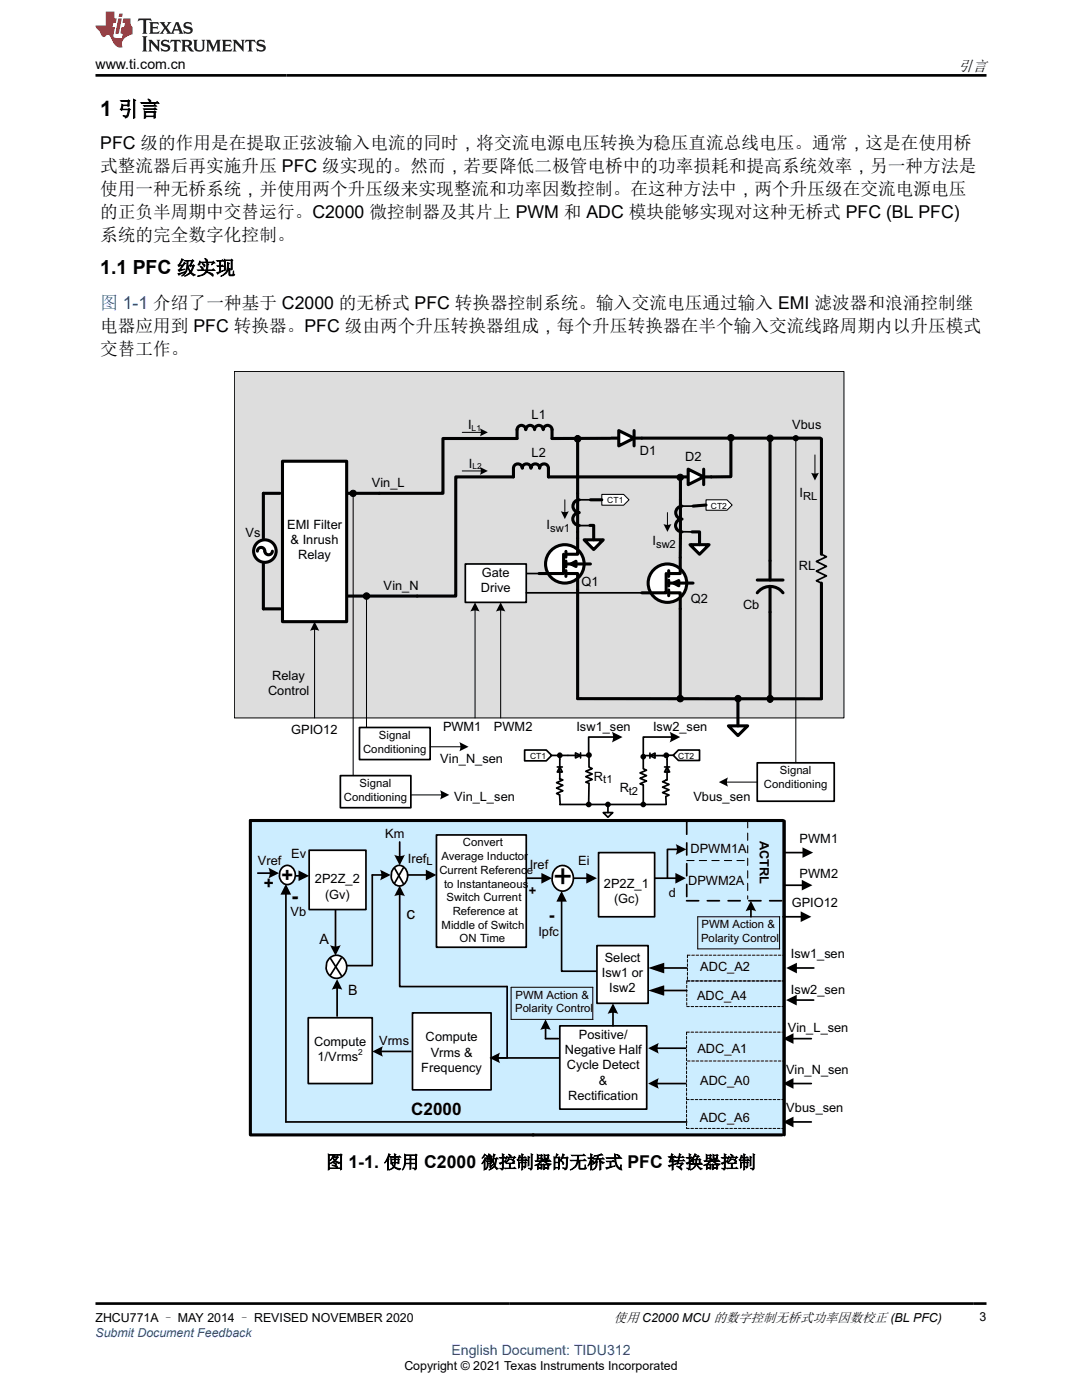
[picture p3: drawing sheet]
<svg xmlns="http://www.w3.org/2000/svg" width="216mm" height="279mm" viewBox="0 0 216 279" stroke-linecap="round" stroke-linejoin="round" font-family="sans-serif">
<defs><g id="words">
<text font-size="6.7" x="110.4" y="177.3">+</text>
<text font-size="4.2" x="20" y="23.2">1 引言</text>
<g font-size="4">
<text x="56.2" y="176">+</text>
<text x="58.2" y="180.3">-</text>
</g>
<text font-size="3.9" x="20" y="54.8">1.1 PFC 级实现</text>
<g font-size="3.5">
<text x="20" y="29.7">PFC 级的作用是在提取正弦波输入电流的同时，将交流电源电压转换为稳压直流总线电压。通常，这是在使用桥</text>
<text x="20" y="34.3">式整流器后再实施升压 PFC 级实现的。然而，若要降低二极管电桥中的功率损耗和提高系统效率，另一种方法是</text>
<text x="20" y="38.9">使用一种无桥系统，并使用两个升压级来实现整流和功率因数控制。在这种方法中，两个升压级在交流电源电压</text>
<text x="20" y="43.5">的正负半周期中交替运行。C2000 微控制器及其片上 PWM 和 ADC 模块能够实现对这种无桥式 PFC (BL PFC)</text>
<text x="20" y="48.1">系统的完全数字化控制。</text>
<text x="20" y="66.2">电器应用到 PFC 转换器。PFC 级由两个升压转换器组成，每个升压转换器在半个输入交流线路周期内以升压模式</text>
<text x="20" y="70.8">交替工作。</text>
<text x="65" y="233.2">图 1-1. 使用 C2000 微控制器的无桥式 PFC 转换器控制</text>
</g>
<text font-size="3.5" fill="#00f" x="20" y="61.6">图 1-1 介绍了一种基于 C2000 的无桥式 PFC 转换器控制系统。输入交流电压通过输入 EMI 滤波器和浪涌控制继</text>
<g font-size="3.4">
<text x="52.7" y="177.4">+</text>
<text x="81.1" y="183.4">c</text>
<text x="109.5" y="183.7">-</text>
<text x="82.1" y="222.6">C2000</text>
</g>
<text font-size="3" x="191.2" y="14.1">引言</text>
<g font-size="2.8">
<text x="19" y="13.8">www.ti.com.cn</text>
<text x="63.7" y="188.4">A</text>
<text x="69.5" y="198.6">B</text>
</g>
<text font-size="2.8" fill="#00f" x="90.1" y="270.4">English Document: TIDU312</text>
<g font-size="2.6">
<text x="106.1" y="83.6">L1</text>
<text x="93.4" y="85.7">I</text>
<text x="158.1" y="85.7">Vbus</text>
<text x="93.6" y="93.3">I</text>
<text x="106.1" y="91.3">L2</text>
<text x="127.7" y="90.8">D1</text>
<text x="136.7" y="92.1">D2</text>
<text x="74.2" y="97.2">Vin_L</text>
<text x="159.6" y="99.2">I</text>
<text x="49" y="107.2">Vs</text>
<text x="57.3" y="105.5">EMI Filter</text>
<text x="109.1" y="105.6">I</text>
<text x="58" y="108.6">&amp; Inrush</text>
<text x="59.5" y="111.6">Relay</text>
<text x="130.2" y="108.8">I</text>
<text x="159.4" y="113.8">RL</text>
<text x="76.6" y="117.7">Vin_N</text>
<text x="95.9" y="118.2">Drive</text>
<text x="96.2" y="115.1">Gate</text>
<text x="116" y="117">Q1</text>
<text x="137.9" y="120.2">Q2</text>
<text x="148.3" y="121.5">Cb</text>
<text x="54.3" y="135.6">Relay</text>
<text x="53.5" y="138.7">Control</text>
<text x="58.1" y="146.5">GPIO12</text>
<text x="88.4" y="145.8">PWM1</text>
<text x="98.6" y="145.8">PWM2</text>
<text x="115" y="145.8">Isw1_sen</text>
<text x="130.3" y="145.8">Isw2_sen</text>
<text x="87.8" y="152.2">Vin_N_sen</text>
<text x="118.5" y="155.8">R</text>
<text x="90.6" y="159.9">Vin_L_sen</text>
<text x="123.6" y="158.1">R</text>
<text x="138.4" y="159.9">Vbus_sen</text>
<text x="76.8" y="167.2">Km</text>
<text x="151.6" y="167.8" transform="rotate(90 151.6 167.8)">ACTRL</text>
<text x="51.5" y="172.6">Vref</text>
<text x="58.1" y="171.3">Ev</text>
<text x="81.4" y="172.2">Iref</text>
<text x="105.7" y="173.4">Iref</text>
<text x="115.4" y="172.7">Ei</text>
<text x="137.8" y="170.3">DPWM1A</text>
<text x="159.6" y="168.2">PWM1</text>
<text x="62.8" y="176.3">2P2Z_2</text>
<text x="64.9" y="179.4">(Gv)</text>
<text x="105.6" y="178.6">+</text>
<text x="120.5" y="177.1">2P2Z_1</text>
<text x="133.5" y="178.9">d</text>
<text x="137.3" y="176.6">DPWM2A</text>
<text x="159.6" y="175.3">PWM2</text>
<text x="58" y="182.8">Vb</text>
<text x="122.5" y="180.2">(Gc)</text>
<text x="158" y="181.1">GPIO12</text>
<text x="107.4" y="186.8">Ipfc</text>
<text x="120.7" y="191.9">Select</text>
<text x="157.8" y="191.3">Isw1_sen</text>
<text x="120.1" y="195">Isw1 or</text>
<text x="139.7" y="193.7">ADC_A2</text>
<text x="121.6" y="198.1">Isw2</text>
<text x="139.1" y="199.6">ADC_A4</text>
<text x="157.8" y="198.3">Isw2_sen</text>
<text x="62.7" y="208.8">Compute</text>
<text x="75.7" y="208.6">Vrms</text>
<text x="84.9" y="207.8">Compute</text>
<text x="115.5" y="207.3">Positive/</text>
<text x="157.2" y="206">Vin_L_sen</text>
<text x="63.4" y="211.8">1/Vrms</text>
<text x="84.1" y="213.9">Frequency</text>
<text x="85.9" y="210.9">Vrms &amp;</text>
<text x="112.7" y="210.4">Negative Half</text>
<text x="113.1" y="213.4">Cycle Detect</text>
<text x="139.2" y="210.1">ADC_A1</text>
<text x="156.9" y="214.3">Vin_N_sen</text>
<text x="113.4" y="219.6">Rectification</text>
<text x="119.5" y="216.5">&amp;</text>
<text x="139.7" y="216.5">ADC_A0</text>
<text x="156.9" y="222">Vbus_sen</text>
<text x="139.6" y="223.9">ADC_A6</text>
<text x="122.5" y="263.8">使用 C2000 MCU 的数字控制无桥式功率因数校正 (BL PFC)</text>
</g>
<g font-size="2.5">
<text x="19" y="263.8">ZHCU771A – MAY 2014 – REVISED NOVEMBER 2020</text>
<text x="195.5" y="263.6">3</text>
<text x="80.7" y="273.5">Copyright © 2021 Texas Instruments Incorporated</text>
</g>
<text font-size="2.5" fill="#00f" x="19.1" y="266.8">Submit Document Feedback</text>
<g font-size="2.3">
<text x="75.6" y="147.5">Signal</text>
<text x="72.4" y="150.2">Conditioning</text>
<text x="155.6" y="154.5">Signal</text>
<text x="68.6" y="159.8">Conditioning</text>
<text x="71.8" y="157.1">Signal</text>
<text x="152.4" y="157.3">Conditioning</text>
<text x="88.1" y="171.7">Average Inductor</text>
<text x="92.4" y="168.9">Convert</text>
<text x="87.7" y="174.4">Current Reference</text>
<text x="88.6" y="177.1">to Instantaneous</text>
<text x="89.1" y="179.9">Switch Current</text>
<text x="88.1" y="185.3">Middle of Switch</text>
<text x="90.3" y="182.6">Reference at</text>
<text x="140" y="185.3">PWM Action &amp;</text>
<text x="91.7" y="188.1">ON Time</text>
<text x="139.9" y="188">Polarity Control</text>
<text x="102.8" y="202.1">Polarity Control</text>
<text x="102.9" y="199.4">PWM Action &amp;</text>
</g>
<g font-size="2.2">
<text x="160.3" y="99.7">RL</text>
<text x="109.8" y="106.1">sw1</text>
<text x="130.9" y="109.3">sw2</text>
<text x="120.4" y="156.3">t1</text>
<text x="125.5" y="158.6">t2</text>
<text x="85.1" y="172.7">L</text>
</g>
<g font-size="1.7">
<text x="94.1" y="86">L1</text>
<text x="94.3" y="93.7">L2</text>
<text x="121.2" y="100.5">CT1</text>
<text x="141.9" y="101.5">CT2</text>
<text x="105.8" y="151.5">CT1</text>
<text x="135.3" y="151.5">CT2</text>
<text x="71.5" y="210.6">2</text>
</g>
</g></defs>
<path d="M46.8 74.1h121.6v69.2h-121.6z" fill-rule="evenodd" fill="#ddd"/>
<path d="M46.8 74.1h121.6v69.2h-121.6z" fill="none" stroke="#000" stroke-width=".2"/>
<path d="M50 163.8h106.2v62.7h-106.2z" fill-rule="evenodd" fill="#ccedff"/>
<path d="M50 163.8h106.2v62.7h-106.2z" fill="none" stroke="#000" stroke-width=".2"/>
<circle cx="112.7" cy="112.5" r="3.8" fill="#fff"/>
<g fill="none" stroke="#000" stroke-width=".61">
<path d="M103.2 87.5v-1.8a.86 .86 0 0 1 .8-.8 .86 .86 0 0 1 .9 .8 .88 .88 0 0 1 .9-.8 .88 .88 0 0 1 .9 .8 .86 .86 0 0 1 .8-.8 .86 .86 0 0 1 .9 .8 .88 .88 0 0 1 .9-.8 .88 .88 0 0 1 .9 .8v1.8M121.9 87.4h6.2M112.5 110.6v3.9h-4.9M112.9 114.5h2.4v3.2M112.9 112.6h4.9M112.9 110v1.2M112.9 112v1.1M112.9 113.9v1.1M113.9 112.6l1-.6v1.1zM115.3 107.4v3.2h-2.4"/>
<circle cx="112.7" cy="112.5" r="3.8"/>
</g>
<path d="M113.9 112.6l1-.6v1.1z" fill="#000"/>
<path d="M123.5 85.9l3 1.5-3 1.6z" fill="#fff"/>
<path d="M123.5 85.9l3 1.5-3 1.6zM126.5 85.9v3.1" fill="none" stroke="#000" stroke-width=".61"/>
<path d="M145.3 144.9h3.9l-2 1.9z" fill="#fff"/>
<path d="M69.2 98.5h6.5M115.3 87.4v11.1M121.7 87.5h-11.5M128.1 87.4h35.6M153.7 87.5v28.3M69.3 119h13.9M115.3 117.7v21.7M151.1 118.3a3.2 3.2 0 0 1 5.1 0M151.1 115.8h5.1M153.7 117v22.7M147.2 139.4v5.5M145.3 144.9h3.9l-2 1.9z" fill="none" stroke="#000" stroke-width=".61"/>
<g fill="#000">
<path d="M156.9 193.2l2.1-1.1v2.2z"/>
<circle cx="115.3" cy="87.4" r=".48"/>
</g>
<circle cx="115.3" cy="87.4" r=".48" fill="none" stroke="#000" stroke-width=".2"/>
<path d="M105 114.5h2.6M158.8 193.2h3.6" fill="none" stroke="#000" stroke-width=".34"/>
<circle cx="52.9" cy="110" r="2.25" fill="#fff"/>
<g fill="none" stroke="#000" stroke-width=".61">
<path d="M51.4 110a.74 .74 0 0 1 .7-.8 .74 .74 0 0 1 .7 .8 .76 .76 0 0 0 .8 .7 .76 .76 0 0 0 .8-.7"/>
<circle cx="52.9" cy="110" r="2.25"/>
</g>
<path d="M56.4 92h12.8v32.1h-12.8z" fill-rule="evenodd" fill="#fff"/>
<path d="M55.9 98.5h-3.3v8.9M56.4 92h12.8v32.1h-12.8zM52.6 112.6v8.9h3.3" fill="none" stroke="#000" stroke-width=".61"/>
<path d="M92.8 112.6h12.2v7.6h-12.2z" fill-rule="evenodd" fill="#fff"/>
<path d="M92.8 112.6h12.2v7.6h-12.2zM163.9 110.6l1 .5-2 .9 2 1-2 1 2 .9-2 1 1 .5" fill="none" stroke="#000" stroke-width=".34"/>
<path d="M102.5 95.2v-1.8a.88 .88 0 0 1 .8-.8 .88 .88 0 0 1 .9 .8 .86 .86 0 0 1 .9-.8 .86 .86 0 0 1 .8 .8 .86 .86 0 0 1 .9-.8 .86 .86 0 0 1 .9 .8 .88 .88 0 0 1 .9-.8 .88 .88 0 0 1 .8 .8v1.8M135.8 95.2h6.1M163.9 87.6v23M163.9 116.4v23" fill="none" stroke="#000" stroke-width=".61"/>
<path d="M137.3 93.6l3.1 1.6-3.1 1.5z" fill="#fff"/>
<path d="M137.3 93.6l3.1 1.6-3.1 1.5zM140.4 93.6v3.1" fill="none" stroke="#000" stroke-width=".61"/>
<circle cx="133.2" cy="116.4" r="3.8" fill="#fff"/>
<g fill="none" stroke="#000" stroke-width=".61">
<path d="M109.4 95.2h26.4v4.5M145.8 95.1l-3.9 .1M145.8 87.4v7.7M132.9 114.5v3.8h-4.8M133.4 118.3h2.3v21.2M133.4 116.4h4.9M133.4 113.9v1.1M133.4 115.8v1.1M133.4 117.7v1.2M134.4 116.4l1-.5v1zM135.7 111.3v3.2h-2.3"/>
<circle cx="133.2" cy="116.4" r="3.8"/>
</g>
<path d="M134.4 116.4l1-.5v1z" fill="#000"/>
<path d="M105 118.3h23.1" fill="none" stroke="#000" stroke-width=".34"/>
<path d="M67.9 154.8h14.1v6.4h-14.1z" fill-rule="evenodd" fill="#fff"/>
<path d="M67.9 154.8h14.1v6.4h-14.1z" fill="none" stroke="#000" stroke-width=".34"/>
<path d="M151.1 152.2h15.4v7.7h-15.4z" fill-rule="evenodd" fill="#fff"/>
<path d="M151.1 152.2h15.4v7.7h-15.4z" fill="none" stroke="#000" stroke-width=".34"/>
<g fill="none" stroke="#000" stroke-width=".2">
<path d="M70.5 98.5v56.3M158.8 87.4v64.8M73.1 119v26.2"/>
<circle cx="158.8" cy="87.5" r=".53"/>
<circle cx="135.7" cy="139.4" r=".51"/>
<circle cx="153.7" cy="139.7" r=".52"/>
</g>
<g fill="#000">
<circle cx="158.8" cy="87.5" r=".53"/>
<circle cx="135.7" cy="139.4" r=".51"/>
<circle cx="153.7" cy="139.7" r=".52"/>
</g>
<path d="M115.3 139.4l48.6 .1" fill="none" stroke="#000" stroke-width=".61"/>
<path d="M61.7 169.7h11.3v11.8h-11.3z" fill-rule="evenodd" fill="#fff"/>
<path d="M58.6 174.8h1.2M61.7 169.7h11.3v11.8h-11.3zM105 175.3h3.3M112.1 179.7v14.1h7M130.6 175.3h4.4M57 223.9h80" fill="none" stroke="#000" stroke-width=".34"/>
<path d="M59.6 173.7l2.1 1.1-2.1 1zM108 174.2l2.2 1.1-2.2 1zM112.1 177.8l1 2.1h-2.1zM134.8 174.2l2 1.1-2 1z" fill="#000"/>
<path d="M50 163.8v62.7h56.4M106.3 226.5h49.8" fill="none" stroke="#000" stroke-width=".61"/>
<path d="M137 219.4h19.2" fill="none" stroke="#000" stroke-width=".2" stroke-dasharray=".5 .3"/>
<path d="M56.2 173.3a1.53 1.53 0 0 1 1.8-.5 1.53 1.53 0 0 1 .9 1.6 1.64 1.64 0 0 1-.6 1.8 1.64 1.64 0 0 1-1.9-.1 2.19 2.19 0 0 1-.2-2.8z" fill-rule="evenodd" fill="#fff"/>
<path d="M51.4 174.3h2.7M56.2 173.3a1.53 1.53 0 0 1 1.8-.5 1.53 1.53 0 0 1 .9 1.6 1.64 1.64 0 0 1-.6 1.8 1.64 1.64 0 0 1-1.9-.1 2.19 2.19 0 0 1-.2-2.8zM57 178.3v45.6" fill="none" stroke="#000" stroke-width=".34"/>
<g fill="#000">
<path d="M57 176.4l1.1 2.1h-2.1z"/>
<path d="M53.6 173.2l2.1 1.1-2.1 1a2.21 2.21 0 0 0 0-2.1z" fill-rule="evenodd"/>
</g>
<path d="M50 163.8h106.2M156.5 163.9v62.6" fill="none" stroke="#000" stroke-width=".61"/>
<path d="M119.4 170.2h11.2v12.8h-11.2z" fill-rule="evenodd" fill="#fff"/>
<path d="M119.4 170.2h11.2v12.8h-11.2z" fill="none" stroke="#000" stroke-width=".34"/>
<path d="M82.3 202.1h15.7v15.4h-15.7z" fill-rule="evenodd" fill="#fff"/>
<path d="M74.3 174.6h2.1M79.8 178.4v18.5h21.4v14.2h-1.9M82.3 202.1h15.7v15.4h-15.7z" fill="none" stroke="#000" stroke-width=".34"/>
<g fill="#000">
<path d="M75.8 173.6l2.2 1-2.2 1.1a2.22 2.22 0 0 0 0-2.1z" fill-rule="evenodd"/>
<path d="M79.8 176.7l1 2.2a2.43 2.43 0 0 0-2.1 0z" fill-rule="evenodd"/>
<path d="M97.7 211.1l2.1-1a2.22 2.22 0 0 0 0 2.1z" fill-rule="evenodd"/>
</g>
<path d="M61.5 203.1h12.8v13.1h-12.8z" fill-rule="evenodd" fill="#fff"/>
<path d="M61.5 203.1h12.8v13.1h-12.8z" fill="none" stroke="#000" stroke-width=".34"/>
<path d="M65.7 191.3a2.07 2.07 0 0 1 2.5-.4 2.07 2.07 0 0 1 1 2.4 2.05 2.05 0 0 1-2.1 1.9 2.05 2.05 0 0 1-2-2l.1-1z" fill-rule="evenodd" fill="#fff"/>
<path d="M65.7 191.3a2.07 2.07 0 0 1 2.5-.4 2.07 2.07 0 0 1 1 2.4 2.05 2.05 0 0 1-2.1 1.9 2.05 2.05 0 0 1-2-2l.1-1zM65.9 191.2l2.2 3.5M68.1 191.2l-2.2 3.5" fill="none" stroke="#000" stroke-width=".34"/>
<path d="M78.8 173a1.62 1.62 0 0 1 1.7 0 1.62 1.62 0 0 1 .8 1.5 1.76 1.76 0 0 1-2.3 2.1 2.29 2.29 0 0 1-.2-3.6z" fill-rule="evenodd" fill="#fff"/>
<path d="M74.3 174.6v18M78.7 173.2l1.8 3.1M78.8 173a1.62 1.62 0 0 1 1.7 0 1.62 1.62 0 0 1 .8 1.5 1.76 1.76 0 0 1-2.3 2.1 2.29 2.29 0 0 1-.2-3.6zM80.5 173.2l-1.8 3.1M135.3 169.5h-2.1v5.8M66.9 181.7v7.5M67.3 197v5.8M69.2 192.7h5.1M132.2 193.2h4.8M75.9 209.8h6.1M98.6 211.1h13.5" fill="none" stroke="#000" stroke-width=".34"/>
<g fill="#000">
<path d="M129.3 193.2l3.2-1.1v2.2z"/>
<path d="M134.8 168.5l2.2 1-2.2 1.1a2.45 2.45 0 0 0 0-2.1z" fill-rule="evenodd"/>
<path d="M65.9 188.6a2.23 2.23 0 0 0 2.1 0l-1.1 2.1z" fill-rule="evenodd"/>
<path d="M67.3 195.4l1 2.1a2.43 2.43 0 0 0-2.1 0z" fill-rule="evenodd"/>
<path d="M74.3 209.8l2.1-1a2.36 2.36 0 0 0 0 2.1z" fill-rule="evenodd"/>
</g>
<path d="M137 171.7h12.2" fill="none" stroke="#000" stroke-width=".2" stroke-dasharray="1.5 1"/>
<path d="M137.2 211.7h19" fill="none" stroke="#000" stroke-width=".2" stroke-dasharray=".5 .3"/>
<path d="M111.7 204.7h17.3v16.7h-17.3z" fill-rule="evenodd" fill="#fff"/>
<path d="M115.3 99.7h2.5M115.3 104.9h2.5M135.7 101h2.6M135.7 106.1h2.6M79.8 168v3.1M114.6 175.3h2.6M156.4 176.7h3.9M156.6 170.2h3.8M111.7 204.7h17.3v16.7h-17.3zM130.9 216.2h5.9M158.1 216.2h3.8M158.1 223.9h3.8" fill="none" stroke="#000" stroke-width=".34"/>
<g fill="#000">
<path d="M117 174.2l2.1 1.1-2.1 1zM160 175.6l2.1 1.1-2.1 1zM160.1 169.1l2.2 1.1-2.2 1zM156.2 216.2l2.1-1v2.1zM156.2 223.9l2.1-1v2.1z"/>
<path d="M94.8 120.2l.9 1.9-.7-.3-1.1 .3z" fill-rule="evenodd"/>
<path d="M99.9 120.2l.9 1.9-.7-.3-1.1 .3z" fill-rule="evenodd"/>
<path d="M87.8 157.7l1.8 .9-1.8 .9 .2-1.1z" fill-rule="evenodd"/>
<path d="M143.4 156.1l1.9-.9-.2 .7 .2 1.1z" fill-rule="evenodd"/>
<path d="M78.7 170.6a2.23 2.23 0 0 0 2.1 0l-1 2.1z" fill-rule="evenodd"/>
<path d="M129.3 216.2l2.2-1a2.45 2.45 0 0 0 0 2.1z" fill-rule="evenodd"/>
<circle cx="70.5" cy="98.5" r=".64"/>
<circle cx="115.3" cy="87.6" r=".65"/>
<circle cx="135.7" cy="95.3" r=".64"/>
<circle cx="145.8" cy="87.4" r=".65"/>
<circle cx="153.7" cy="87.5" r=".64"/>
<circle cx="73.1" cy="119" r=".65"/>
<circle cx="135.7" cy="139.4" r=".65"/>
<circle cx="147.3" cy="139.4" r=".64"/>
<circle cx="153.7" cy="139.4" r=".64"/>
</g>
<path d="M102.5 95.2h-11.6v23.8h-7.7M103.2 87.5h-14.8v11h-12.7M115.3 98.5v8.9M115.6 99.7a1.28 1.28 0 0 0-1.3 1.3 1.28 1.28 0 0 0 1.3 1.3 1.28 1.28 0 0 0-1.3 1.3 1.28 1.28 0 0 0 1.3 1.3M135.8 99.7l-.1 11.6M136.1 101a1.3 1.3 0 0 0-1.3 1.3 1.3 1.3 0 0 0 1.3 1.3 1.28 1.28 0 0 0-1.3 1.3 1.28 1.28 0 0 0 1.3 1.2" fill="none" stroke="#000" stroke-width=".61"/>
<g fill="none" stroke="#000" stroke-width=".2">
<path d="M94.8 121.6v21.7M99.9 121.6v21.7M82 158.6h6.3M144.8 156.1h6.3"/>
<circle cx="70.5" cy="98.5" r=".64"/>
<circle cx="115.3" cy="87.6" r=".65"/>
<circle cx="135.7" cy="95.3" r=".64"/>
<circle cx="145.8" cy="87.4" r=".65"/>
<circle cx="153.7" cy="87.5" r=".64"/>
<circle cx="73.1" cy="119" r=".65"/>
<circle cx="135.7" cy="139.4" r=".65"/>
<circle cx="147.3" cy="139.4" r=".64"/>
<circle cx="153.7" cy="139.4" r=".64"/>
</g>
<path d="M137 179.8h19.2M137 164.1v15.7" fill="none" stroke="#000" stroke-width=".34" stroke-dasharray="2.4 1.7"/>
<path d="M137 206v19.2" fill="none" stroke="#000" stroke-width=".2" stroke-dasharray=".5 .3"/>
<path d="M137.7 108.7h3.8l-1.9 1.9z" fill="#fff"/>
<path d="M137.7 108.7h3.8l-1.9 1.9z" fill="none" stroke="#000" stroke-width=".61"/>
<path d="M116.6 107.7h3.8l-1.9 2z" fill="#fff"/>
<path d="M116.6 107.7h3.8l-1.9 2zM138.1 106.1h1.5v2.6" fill="none" stroke="#000" stroke-width=".61"/>
<path d="M120.1 98.7h4.3l1.1 1-1.1 1.1h-4.3z" fill-rule="evenodd" fill="#fff"/>
<path d="M120.1 98.7h4.3l1.1 1-1.1 1.1h-4.3z" fill="none" stroke="#000" stroke-width=".2"/>
<path d="M140.9 99.7h4.2l1 1.1-1 1h-4.2z" fill-rule="evenodd" fill="#fff"/>
<path d="M140.9 99.7h4.2l1 1.1-1 1h-4.2z" fill="none" stroke="#000" stroke-width=".2"/>
<path d="M117.8 99.7h2.3M117.7 104.9h.8v2.8M140.9 100.8l-2.6 .2" fill="none" stroke="#000" stroke-width=".61"/>
<path d="M111.7 153.1l.5 1h-1z" fill="#fff"/>
<path d="M111.2 153.1h1M111.7 155.4l.6 .3-1.2 .5 1.2 .5-1.2 .6 1.2 .5-1.2 .6 .6 .2M111.7 153.1l.5 1h-1zM111.7 151.6v4" fill="none" stroke="#000" stroke-width=".34"/>
<path d="M114.8 150.3l1 .5-1 .5z" fill="#fff"/>
<path d="M114.8 150.3l1 .5-1 .5zM115.8 150.3v1M117.3 150.8h-5.6v.8" fill="none" stroke="#000" stroke-width=".34"/>
<path d="M133.1 153.1l.5 1h-1z" fill="#fff"/>
<path d="M132.6 153.1h1M132.9 155.7l-.7 .3 1.3 .6-1.3 .5 1.3 .5-1.3 .6 1.3 .5-.6 .3M133.1 153.1l.5 1h-1zM133.1 151.6v4" fill="none" stroke="#000" stroke-width=".34"/>
<path d="M129.7 150.8l1-.5v1z" fill="#fff"/>
<path d="M128.2 150.8h4.9v.8M129.7 150.8l1-.5v1zM129.7 150.3v1M133.1 155.6l-.2 .1M111.7 160.5h21.1" fill="none" stroke="#000" stroke-width=".34"/>
<path d="M134.3 150.7l1.1-1h4.2v2.1h-4.2z" fill-rule="evenodd" fill="#fff"/>
<path d="M134.3 150.7l1.1-1h4.2v2.1h-4.2z" fill="none" stroke="#000" stroke-width=".34"/>
<path d="M104.7 149.7h4.3l1.1 1.1-1.1 1h-4.3z" fill-rule="evenodd" fill="#fff"/>
<path d="M104.7 149.7h4.3l1.1 1.1-1.1 1h-4.3zM110.1 150.8h1.6M134.3 150.7l-1.4 .1" fill="none" stroke="#000" stroke-width=".34"/>
<path d="M120.4 162.2h1.9l-1 .9z" fill="#fff"/>
<g fill="none" stroke="#000" stroke-width=".34">
<path d="M134.2 147.1h-5.8v3.8M81.3 174.6h4M120.4 162.2h1.9l-1 .9zM121.3 160.5v1.7"/>
<circle cx="111.7" cy="150.7" r=".41"/>
<circle cx="117.5" cy="150.7" r=".41"/>
<circle cx="132.9" cy="150.7" r=".41"/>
</g>
<g fill="#000">
<path d="M85 173.6l2.1 1-2.1 1.1z"/>
<path d="M133.6 146l2.1 1.1-2.1 1.1a2.22 2.22 0 0 0 0-2.2z" fill-rule="evenodd"/>
<circle cx="111.7" cy="150.7" r=".41"/>
<circle cx="117.5" cy="150.7" r=".41"/>
<circle cx="132.9" cy="150.7" r=".41"/>
</g>
<path d="M87.1 166.6h17.9v22.4h-17.9z" fill-rule="evenodd" fill="#fff"/>
<path d="M87.1 166.6h17.9v22.4h-17.9z" fill="none" stroke="#000" stroke-width=".34"/>
<path d="M71.7 145.2h14.1v6.4h-14.1z" fill-rule="evenodd" fill="#fff"/>
<path d="M71.7 145.2h14.1v6.4h-14.1zM130.9 209.2h5.9M158.1 207.3h3.8" fill="none" stroke="#000" stroke-width=".34"/>
<path d="M85.8 149h6.3" fill="none" stroke="#000" stroke-width=".2"/>
<g fill="#000">
<path d="M156.2 207.3l2.1-1.1v2.1z"/>
<path d="M91.7 148.1l1.8 .9-1.8 .9 .2-1.1z" fill-rule="evenodd"/>
<path d="M129.3 209.2l2.2-1.1a2.43 2.43 0 0 0 0 2.2z" fill-rule="evenodd"/>
</g>
<path d="M137 206h19.1" fill="none" stroke="#000" stroke-width=".2" stroke-dasharray=".5 .3"/>
<path d="M110.7 173.5a2.09 2.09 0 0 1 2.4-.6 2.09 2.09 0 0 1 1.3 2.1 2.22 2.22 0 0 1-.8 2.3 2.22 2.22 0 0 1-2.5 .2 2.89 2.89 0 0 1-.4-4z" fill-rule="evenodd" fill="#fff"/>
<path d="M110.7 173.5a2.09 2.09 0 0 1 2.4-.6 2.09 2.09 0 0 1 1.3 2.1 2.22 2.22 0 0 1-.8 2.3 2.22 2.22 0 0 1-2.5 .2 2.89 2.89 0 0 1-.4-4z" fill="none" stroke="#000" stroke-width=".34"/>
<path d="M137 195.8h19.2M137 195.8v5.1M137.2 190.6h19M137.2 195.8h19M137.2 190.6v5.2M137 200.9h19.2" fill="none" stroke="#000" stroke-width=".2" stroke-dasharray=".5 .3"/>
<path d="M119.1 188.7h10.2v11.5h-10.2z" fill-rule="evenodd" fill="#fff"/>
<g fill="none" stroke="#000" stroke-width=".34">
<path d="M111.7 158.6l.1 1.9M117.5 150.7v2.4l.7 .3-1.3 .5 1.3 .6-1.3 .5 1.3 .5-1.3 .6 .6 .2v4.2M122.6 147.1h-5.1v3.8M128.4 151v2.4l.6 .3-1.3 .6 1.3 .5-1.3 .5 1.3 .6-1.3 .5 .7 .3v3.8M132.9 159v1.5M119.1 188.7h10.2v11.5h-10.2zM132.2 197.7h4.8M149.8 181.3v1.7M156.2 183h3.9M158.7 199.6h3.7M108.9 205.1v2.2h2.5M122.3 201.9v2.8"/>
<circle cx="128.4" cy="151" r=".4"/>
<circle cx="117.5" cy="160.5" r=".4"/>
<circle cx="121.3" cy="160.5" r=".4"/>
<circle cx="128.4" cy="160.5" r=".4"/>
</g>
<g fill="#000">
<path d="M129.3 197.7l3.2-1.1v2.1zM159.8 181.9l2.1 1.1-2.1 1zM156.9 199.6l2.1-1.1v2.2z"/>
<path d="M95.8 93.2l1.5 .8-1.5 .8a1.75 1.75 0 0 0 0-1.6z" fill-rule="evenodd"/>
<path d="M95.8 85.5l1.5 .8-1.5 .8a1.75 1.75 0 0 0 0-1.6z" fill-rule="evenodd"/>
<path d="M161.9 94.3a1.93 1.93 0 0 0 1.5 0l-.8 1.6z" fill-rule="evenodd"/>
<path d="M111.9 102a1.75 1.75 0 0 0 1.6 0l-.8 1.6z" fill-rule="evenodd"/>
<path d="M132.4 104.6a1.75 1.75 0 0 0 1.6 0l-.8 1.5z" fill-rule="evenodd"/>
<path d="M62.8 124.1l.9 1.8-.7-.2-1.1 .2z" fill-rule="evenodd"/>
<path d="M122.1 146l2.1 1.1-2.1 1.1a2.44 2.44 0 0 0 0-2.2z" fill-rule="evenodd"/>
<path d="M149.8 179.8l1.1 2.1a2.21 2.21 0 0 0-2.1 0z" fill-rule="evenodd"/>
<path d="M108.9 203.4l1 2.2a2.36 2.36 0 0 0-2.1 0z" fill-rule="evenodd"/>
<path d="M122.3 200.2l1.1 2.2a2.43 2.43 0 0 0-2.2 0z" fill-rule="evenodd"/>
<circle cx="128.4" cy="151" r=".4"/>
<circle cx="117.5" cy="160.5" r=".4"/>
<circle cx="121.3" cy="160.5" r=".4"/>
<circle cx="128.4" cy="160.5" r=".4"/>
</g>
<path d="M149.2 163.8v15.6" fill="none" stroke="#000" stroke-width=".2" stroke-dasharray="1.5 1"/>
<path d="M92.2 94h4M92.2 86.3h4M112.7 99.7v2.7M162.6 90.8v3.9M133.2 102.3v2.7M62.8 125.5v17.8M118.3 197v6.4M118.3 197h-16.3v6.4h16.3M155.6 183v6.4M155.6 183h-16.4v6.4h16.4" fill="none" stroke="#000" stroke-width=".2"/>
<path d="M137 225.2h19.2" fill="none" stroke="#000" stroke-width=".2" stroke-dasharray=".5 .3"/>
<path d="M27.7 3.7l-.2 .6 .5-.3h.6v.2v2.2l-.2 .3h1l-.2-.3v-2.2v-.2h.5l.5 .3-.1-.6zM29.8 4.4l.2 .4v1.6l-.2 .3h1.9l.1-.5a1.08 1.08 0 0 1-1.3 .1v-.6h.6l.4 .1v-.6l-.4 .2h-.6v-.6l.2-.1a1 1 0 0 1 1 .3l-.1-.6zM31.8 4.4l1 1.2-1 1.1h.9l-.2-.2 .4-.7 .5 .7-.2 .2h1.6l-.2-.2 .1-.4h1l.1 .4-.1 .2h.9l-.2-.3-.8-2h-.5l-1 2.2-.8-1.1 .9-1.1h-.8l.2 .2-.5 .7-.3-.7 .1-.2zM35.2 4.8l.4 1h-.8zM36.8 4.6a.65 .65 0 0 0-.2 .7 .65 .65 0 0 0 .6 .4l.7 .2 .1 .2a.79 .79 0 0 1-.7 .4 .79 .79 0 0 1-.7-.5l.1 .7 .2-.1a.93 .93 0 0 0 1.1 .1 .93 .93 0 0 0 .4-.9 1.46 1.46 0 0 0-1.2-.6l-.1-.4a1.09 1.09 0 0 1 1.2 .2l-.2-.6-.1 .1-.6-.1zM28.4 7.2l.2 .4v2.3l-.2 .4h1l-.2-.4v-2.3l.2-.4zM29.6 7.9l.2 .4v1.6l-.2 .4h.8l-.3-.4v-1.4l1.7 1.8v-2l.2-.4h-.8l.2 .3 .1 1.1-1.2-1.4zM32.3 8.1a.65 .65 0 0 0-.2 .7 .65 .65 0 0 0 .7 .4l.6 .2 .1 .3a.79 .79 0 0 1-.7 .3 .79 .79 0 0 1-.7-.5l.1 .8 .2-.1a.93 .93 0 0 0 1.1 0 .93 .93 0 0 0 .4-.9 1.46 1.46 0 0 0-1.2-.6l-.1-.4a1.09 1.09 0 0 1 1.2 .2l-.2-.6-.1 .1-.6-.1zM34.1 7.9l-.1 .7a.63 .63 0 0 1 .7-.4l.1 1.7-.3 .4h1l-.2-.4v-1.7a.66 .66 0 0 1 .8 .4l-.1-.7zM36.2 7.9l.2 .4v1.6l-.2 .4h.9l-.2-.2v-.8l.5 .1 .1 .1a.79 .79 0 0 0 1.2 .7l-1-1a.61 .61 0 0 0 .6-.6 .61 .61 0 0 0-.5-.6zM36.9 8.3l.2-.1a.47 .47 0 0 1 .5 .1 .47 .47 0 0 1 .1 .5l-.2 .2h-.6zM38.5 7.9l.2 .3a2.27 2.27 0 0 0 .4 1.9 1.04 1.04 0 0 0 1.7-.6v-1.3l.2-.3h-.8l.2 .4v1.2a.6 .6 0 0 1-.6 .5 .6 .6 0 0 1-.6-.5v-1.2l.3-.4zM41.1 7.9l.2 .4v1.6l-.2 .4h.7l-.2-.4v-1.5l.9 1.9 .8-1.9v1.5l-.2 .4h1l-.3-.4v-1.6l.3-.4h-.8l-.7 1.6-.7-1.6zM44.3 7.9l.2 .4v1.6l-.2 .4h1.9l.1-.6a1.09 1.09 0 0 1-1.3 .1v-.6h.6l.4 .2v-.7l-.4 .2h-.6v-.5l.2-.2a1.01 1.01 0 0 1 1 .3l-.1-.6zM46.4 7.9l.3 .4v1.6l-.3 .4h.8l-.2-.4v-1.4l1.6 1.8v-2l.2-.4h-.7l.2 .3v1.1l-1.2-1.4zM49 7.9l-.1 .7a.63 .63 0 0 1 .8-.4v1.7l-.3 .4h1l-.2-.4v-1.7a.66 .66 0 0 1 .8 .4l-.1-.7zM51.4 8.1a.65 .65 0 0 0-.2 .7 .65 .65 0 0 0 .6 .4l.6 .2 .2 .3a.79 .79 0 0 1-.8 .3 .79 .79 0 0 1-.6-.5l.1 .8 .2-.1a.93 .93 0 0 0 1 0 .93 .93 0 0 0 .5-.9 1.46 1.46 0 0 0-1.3-.6l-.1-.4a1.09 1.09 0 0 1 1.3 .2l-.2-.6-.2 .1-.5-.1z" fill="#231f20"/>
<path d="M21.1 2.3v2.8h-2v.4l.9 .9a.95 .95 0 0 0 .9 .9 .59 .59 0 0 1 .6-.3 .59 .59 0 0 1 .5 .3l.4 .8a1.59 1.59 0 0 0 2.1 1.3 1.61 1.61 0 0 1 1-2.2l1-.4-.1-1.4a1.59 1.59 0 0 1-.4-1.7h-1.4l-.2 .9h.5l-.1 .8h-.5l-.2 1v.3h.4l-.2 .9h-.6a.73 .73 0 0 1-1.1-.6l.3-1.6h-.5l.2-.8h.5l.2-.9h-.5v-1.4zM23.6 3.7l-.6 3h.7l.6-3zM23.8 2.7l-.1 .7h.7l.1-.7z" fill="#ed1c24"/>
<path d="M19 15h177.8M19.1 260.2h177.8" fill="none" stroke="#000" stroke-width=".53"/>
<use href="#words"/>
</svg>
